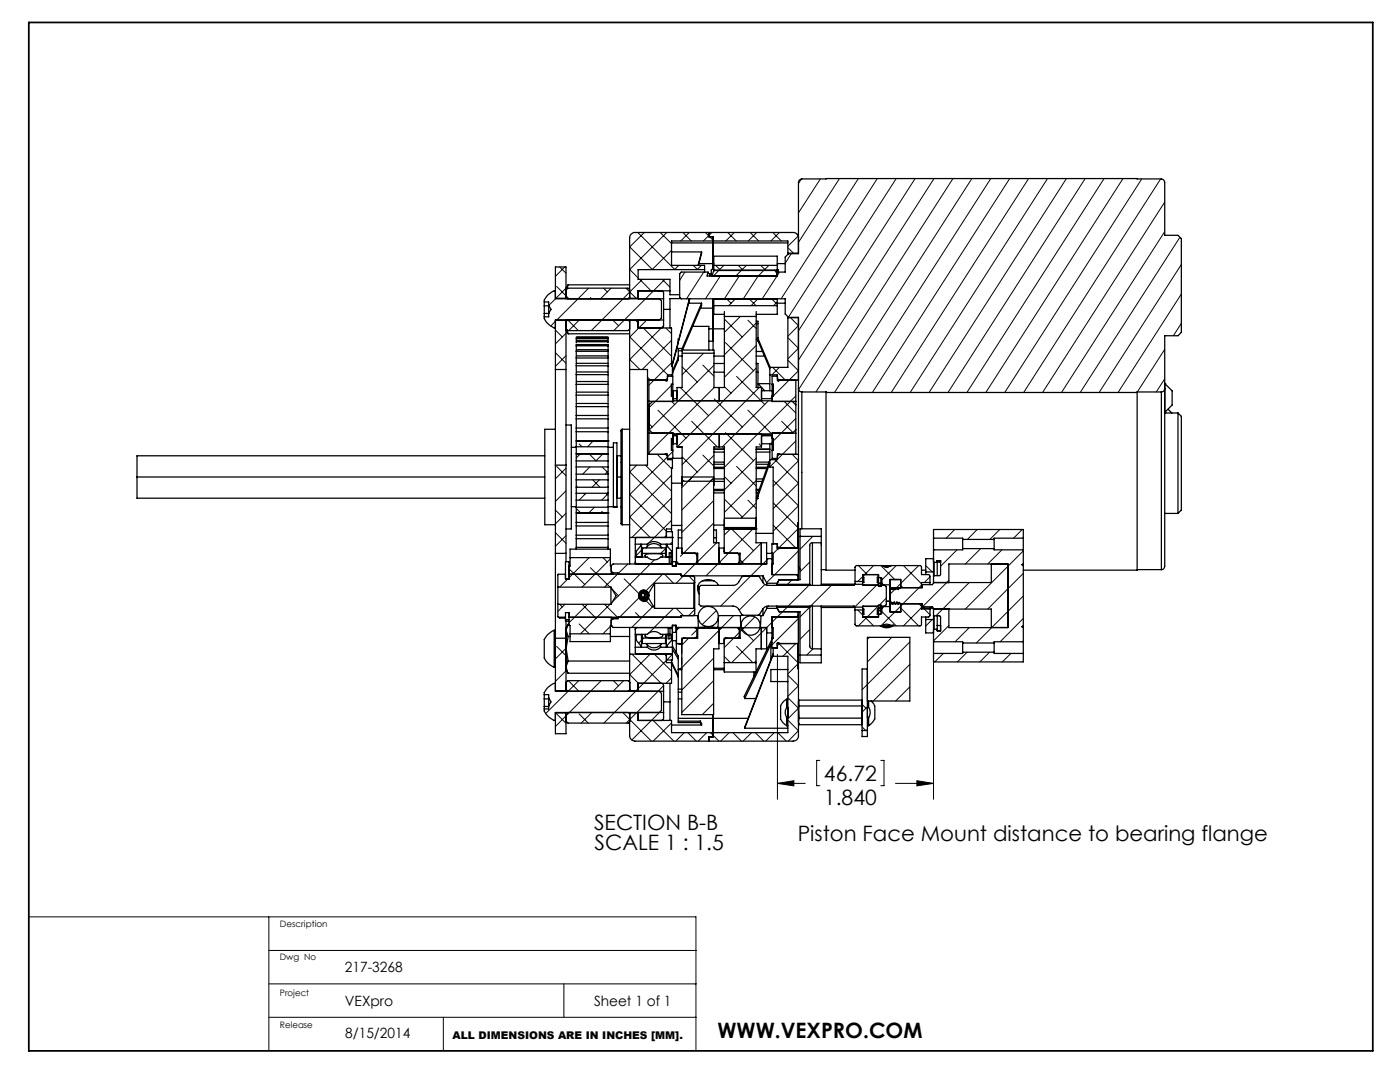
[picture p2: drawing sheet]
<svg xmlns="http://www.w3.org/2000/svg" width="279mm" height="216mm" viewBox="0 0 279 216" stroke-linecap="round" stroke-linejoin="round" font-family="sans-serif">
<defs><g id="words">
<g font-size="4.2">
<text x="164.4" y="155.8">46.72</text>
<text x="164.4" y="160.6">1.840</text>
<text x="118.6" y="165.5">SECTION B-B</text>
<text x="159.2" y="167.8">Piston Face Mount distance to bearing flange</text>
<text x="118.7" y="169.7">SCALE 1 : 1.5</text>
<text x="143.2" y="207.1">WWW.VEXPRO.COM</text>
</g>
<g font-size="2.8">
<text x="68.8" y="193.9">217-3268</text>
<text x="68.8" y="200.7">VEXpro</text>
<text x="118.5" y="200.7">Sheet 1 of 1</text>
<text x="68.9" y="207.1">8/15/2014</text>
</g>
<text font-size="2.1" x="90.3" y="207.2">ALL DIMENSIONS ARE IN INCHES [MM].</text>
<g font-size="1.8">
<text x="55.8" y="185">Description</text>
<text x="55.8" y="191.6">Dwg No</text>
<text x="55.9" y="198.7">Project</text>
<text x="55.9" y="205.2">Release</text>
</g>
</g></defs>
<g fill="none" stroke="#000" stroke-width=".2">
<path d="M159.9 35.7l-.6 .9M163.7 35.7l-4.4 6.8M167.5 35.6l-8.2 12.8M171.3 35.6l-15.4 24M175.1 35.6l-17.8 27.7M178.9 35.6l-19.6 30.4M182.6 35.6l-23.3 36.3M186.4 35.6l-27 42.1M190.2 35.6l-27.4 42.6M194 35.6l-27.5 42.7M197.7 35.6l-27.4 42.7M201.5 35.6l-27.4 42.7"/>
<path d="M205.3 35.6l-27.4 42.7M209.1 35.6l-27.5 42.7M212.8 35.6l-27.4 42.7M216.6 35.6l-27.4 42.7M220.3 35.6l-27.3 42.7M224.1 35.6l-27.4 42.7M227.9 35.7l-27.4 42.6M231.6 35.7l-27.3 42.6M110.9 59.6l-1.4 1.4M111.1 57.1l2.5 2.5M111.7 53.3l1.3 1.2M112.7 53.3l-1.9 1.8"/>
<path d="M113 57.5l-2.1 2M117.5 57.5l-6.4 6.4M117.8 59.4l.2 .2M120.4 57.5l.8 .7M122 57.5l-2.2 2.1M124.9 57.5l2.1 2M125.7 49.2l4.5 4.6M127.3 46.4l7.4 7.4M127.7 55.7l2.2 2.3M128.2 55.7l-10.2 10.3M128.6 46.4l-2.9 2.9M131.8 46.4l2.2 2.2"/>
<path d="M132.2 55.7l1.5 1.6M132.7 55.7l-10.2 10.3M133.1 46.4l-7.4 7.4 1.7 1.7M134 50l-3.9 3.8M135.5 53l-.9 .8M136.3 46.4l1.7 1.7M136.7 54.3l-1.1 1.7M137.5 46.4l-1.6 1.7M138.4 53l.8 .8M140 53l-.9 .8M140.4 54.3l-3.4 5.3M140.8 46.4l1.7 1.7"/>
<path d="M142.1 46.4l-1.7 1.7M142.8 53l.9 .8M143.4 54l-1 1.1M143.8 55.1l-3 4.5M144.5 53l-1 .9M145 59.7l.9 .8M145.2 46.4l1.7 1.7M146.5 46.4l-1.6 1.7M146.8 59.7l-1.4 1.3M147.3 53l1 .9M147.5 55.1l-2.9 4.5M147.9 54l-1 1.1"/>
<path d="M149 53l-1 .9M149.5 59.7l1.4 1.3M149.7 46.4l1.7 1.7M151 46.4l-1.7 1.7M151.2 59.7l-1.3 1.3M151.8 53l1 .9M152.4 54l-1.1 1.1-3 4.5M153.5 53l-1 .9M154 59.7l1.1 1M154.2 46.4l1.7 1.7M155.5 54.3l-3.4 5.3M155.5 46.4l-1.7 1.7"/>
<path d="M157.2 49.4l1.2 1.1M157.9 50.6l-1.2 1.9M158.9 46.6l.3 .2M159.3 47.1l-2.1 2M232.4 40.3l-24.3 38M232.4 46.2l-20.6 32.1M235.5 47.3l-19.9 31M235.8 52.8l-16.4 25.5M235.8 58.7l-12.7 19.6M110.8 70.4l2.2 2.1M110.8 65.9l1.4 1.3M111.1 63.9l-1.2 1.2"/>
<path d="M113 71l-2.2 2.1M113 66.5l-2.2 2.1M113.3 63.9l2.1 2.1M115.6 63.9l-2.1 2.1M122.3 63.9l1.1 1.1M125.7 71.7l2 2M125.7 67.2l7.5 7.6M126.9 63.9l.5 .5M128.4 65.4l5.6 5.7M129.1 63.9l-3.4 3.4M129.2 75.2l.6 .6M132.4 65l-6.7 6.8"/>
<path d="M132.9 65.4l1.1 1.2M134 76.9l-4.5 4.5M134 72.4l-4.5 4.5M134 67.9l-5.8 5.8M134.3 76.6l-.1 .1M135.4 80l-5.8 5.8M135.8 77.3l5.6 5.6M136.1 73.2l3.1 3M139.9 80l-6.4 6.4M140.3 72.8l2.2 2.3M140.4 70.5l-4.3 4.3M142.4 70.5l.1 .1"/>
<path d="M142.5 72.9l-7.1 7M142.5 77.3l-2.6 2.6M142.5 79.6l.4 .3M142.9 80l5.2 5.2M144.4 80l-6.6 6.6M144.6 63.7l3.5 3.5M144.6 77.2l1.3 1.3M144.8 68.4l5.6 5.6M147 75.1l4.9 4.8M147.7 63.1l-3.1 3.2M149.3 63.9l1.6 1.6M150.9 68.9l-6.3 6.4"/>
<path d="M150.9 64.5l-6.3 6.3M150.9 73.4l-6.5 6.5M151.5 77.3l-15.4 15.4M151.9 80l.7 .7M153.4 80l-6.6 6.6M154.2 73.3l2.5 2.5M154.3 79l-.5 .6M155.1 60.3l-.7 .7M155.5 73.3l-1.4 1.5M157.2 71.9l2.1 2.1-5 5M157.2 67.4l2.1 2.1-2.1 2.1M157.8 63.4l1.5 1.6-2.1 2.1"/>
<path d="M158.8 79l-1.1 1.1M226.9 78.3h.1M232.4 69.7l-5.4 8.5M232.4 75.6l-1.6 2.6M235.8 64.5l-1.6 2.5M111.1 93.1l1.9 1.8M113 93.4l-2.2 2.1M113 97.9l-2.2 2.1M115 97l.3 .2M115.1 95.7l-.1 .2M115.6 88.6l.6 .5M115.8 90.6l-.8 .8"/>
<path d="M116.5 98.4l.2 .3M116.9 98.4l-1.3 1.4M117.6 90.6l1.3 1.4 1.4-1.4M117.7 93.2l-1.4 1.4M118.3 95.7l1.4 1.5M118.4 88l-1.1 1.1M119.6 95.7l-1.5 1.5M120.2 93.2l1 1M120.9 98.4l.5 .4M121.4 94l-.6 .6M121.4 98.5l-1.3 1.3M125.7 98.6l7.3 7.4"/>
<path d="M125.7 94.2l8.3 8.3M127.1 92.8l-1.4 1.4M128.8 92.8l5.2 5.2M129.5 84.6l.7 .6M131.2 90.7l2.8 2.8M131.3 81.8l4.7 4.8M133.4 86.4l-3.9 3.9M134 99.3l-7.9 7.9M134 94.8l-8.3 8.4M134.1 80.1l.6 .6M134.3 90.1l-8.6 8.6M136.1 86.6l.8 .9"/>
<path d="M136.1 91.2l3.1 3M136.1 95.6l.4 .4M137.8 86.6l-2.7 2.6M138 84.1l2.5 2.5M140.3 90.8l2.2 2.2M140.5 86.6l2.7 2.6M142.4 95.4l-6.3 6.4M142.4 99.9l-6.3 6.4M142.5 90.8l-6.4 6.5M142.5 95.4l-.7 .6M144.6 99.6l3.5 3.6M144.6 95.1l1.3 1.3"/>
<path d="M144.8 86.3l.2 .3M145 86.6l5.4 5.3M146.8 86.6l-2.7 2.6M147 93.1l3.9 3.9M149.3 81.8l4.7 4.8M149.3 99.8l1.6 1.7M150.9 95.9l-6.3 6.3M150.9 91.4l-6.3 6.4M151.2 86.6l-6.6 6.6M151.5 88.6l.5 .4M154.1 88.2l-.3 .3M154.3 95.8l5 5.1-5 5.1"/>
<path d="M154.7 91.7l4.6 4.7-5 5.1M155.1 91.7l-1.5 1.5M156 84.1l2.3 2.2M156.5 80.1l2.3 2.3M157.7 80.1l-6.4 6.5M158.1 90.7l1.2 1.2-5 5.1M158.8 83.5l-4.5 4.5M158.8 88l-3.6 3.7M110.8 106.3l2.2 2.1M110.8 101.8l1.4 1.4M113 106.9l-2.2 2.1M113 102.4l-2.2 2.1"/>
<path d="M113.6 115.3l-1.9 1.9M113.6 113.5l3.1 3.1M115 101.5l.9 .9M117.6 111.3l-4 3.9M117.8 113.3l3.9 3.9M118.6 101.2l-1.1 1.2M118.7 114.6l-2.5 2.6M120.1 102l.3 .4M120.3 111.3l.9 .8M121.8 111.5l-3 3.1M122.2 117.6l1.2 1.3M123.2 114.6l-2.6 2.6"/>
<path d="M124.6 115.5l2.9 3M125.3 112.5l-2 2M125.7 103.2l4.1 4M127.5 119.3l-3.9 3.9M128 118.8l-.4 .4M128 109.8l-1 1.1M128.5 109.3l-.3 .3M128.9 119.8l1.3 1.3M129.8 112.5l-7.6 7.6M130.6 111.7l-.8 .8M132.2 114.6l-3.7 3.7M132.6 114.6l1.8 1.8"/>
<path d="M132.8 109.5l-.9 .9M133.2 109.1l-.2 .3M134 103.8l-4.6 4.6M134.2 108.1l-.5 .5M137.4 114.9l1.2 1.2M138.7 112.5l-3.8 3.9M142.4 104.4l-6.6 6.6M143 108.3l-3.8 3.8M143.3 112.5l-2.4 2.4M143.5 112.3l-.2 .2M145.8 105.6l-1.3 1.2M146 105.6l4.4 4.3"/>
<path d="M147.7 111.7l.7 .8M149.8 115l-6 5.9M150.2 105.6l-6.5 6.5M150.9 100.4l-3 3M152 108.3l-4.2 4.2M152.2 112.5l-2.3 2.4M152.6 116.6l-5.1 5.1M153.3 111.5l-1 1M154.3 104.8l4.5 4.6M154.3 100.3l4.9 4.9M155.3 109.5l-1 1M158.1 115.7l-.9 .9"/>
<path d="M159.2 105.6l-3.8 3.7M159.3 109.9l-6.3 6.4M161.4 116.8l-4.1 4.1M161.6 112.1l-1.9 2M162.2 107l-2.5 2.6M165.9 116.8l-4.1 4.1M171.3 112.9l1.8 1.8M174.3 112.9l-3.1 3.1M175.3 116.4h.1M175.3 116.4l-4.7 4.7M175.8 112.9l2.8 2.8M176.9 119.3l-1.4 1.5"/>
<path d="M178.9 112.9l-2.9 2.8M179.7 116.8l.5 .5M180.3 112.9l3.6 3.6M183.3 112.9l-5.6 5.6M183.9 116.8l-4.2 4.2M184.7 112.9l1.4 1.2M185.6 115.1l-1.1 1.1M186.5 109.7l-.2 .2M188.9 116.2l-4.8 4.9M189.4 115.8l-.5 .4M190.5 105.7l-1.7 1.7M191 109.7l-3.3 3.3"/>
<path d="M193.4 116.2l-6.6 6.7M195 105.7l-1.9 1.9M195.7 109.5l-3 3M199.5 105.7l-1.9 1.9M200 109.7l-2.9 2.8M204 105.7l-1.7 1.7M204.2 109.9l-11.5 11.6M204.2 114.4l-7.1 7.1M204.2 118.9l-6.3 6.3M110.8 137.7l.2 .1M111.1 129l1.9 1.8M111.7 120.6l.5 .5"/>
<path d="M112.7 120.6l-1.4 1.4M113 133.8l-2.2 2.2M113 129.4l-2.2 2.1M113.4 135.8l2.1 2.1M114.7 123.2l-1.1 1M115.5 135.8l-6.6 6.6M115.6 124.5l2 2M116.2 120.6l2.8 2.8M117.3 120.6l-2.6 2.6M120 135.8l-9.2 9.2M120.6 120.6l2.6 2.6M121.7 120.6l-5.8 5.9"/>
<path d="M121.8 125l-1.5 1.5M122 124.8h.1M122.4 135.8l1 1M124.5 135.8l-2.2 2.1M125.7 134.6l1.7 1.7M126.1 130.5l5.8 5.8M126.8 122.2l.9 1M126.9 137.9l-6.4 6.4M128 127.7l-.5 .6M128.5 127.3l-.3 .3M129.8 130.5l-4.1 4.1M130.4 120.9l-4.3 4.3"/>
<path d="M130.6 125.2l-1.2 1.2M130.6 130.5l3.4 3.4M132.4 136.8l-5.3 5.4M133 131.8l-6.1 6M133.7 126.6l-.4 .3M134 135.3l-1.1 1M134.2 130.6l-1.1 1.1M134.4 121.4l-3.8 3.8M134.9 121.4l1.5 1.4M137.4 127.4l-1.3 1.3M138.6 121.6l-1.2 1.2M139.1 125.7l-1.1 1"/>
<path d="M139.4 125.4l-.2 .2M142.4 135.8l-6.3 6.4M142.4 131.3l-6.3 6.4M143 121.8l-2.9 2.8M144.5 131l1.3 1.2M146.4 122.8l-10.3 10.4M147 129l3.2 3.2M147.5 126.2l-3 3M147.8 125.3l2.6 2.5M148.4 125.3l-.7 .7M150.7 123.1l-2.6 2.6M150.9 131.9l-.4 .3"/>
<path d="M155.1 123.1l-9.1 9.1M155.2 130.6v28.9M155.4 128.4l3.8 3.8M157.1 121.2l-1.9 1.9M157.2 134.7l2.1 2.1-2.1 2.2M157.2 139.2l2.1 2.1-2.1 2.1M158.8 128.4l-2.6 2.6M159.2 132.5l-2 2M159.3 123.4l-5.2 5.3M161.6 121.2l-1.9 1.9M161.6 125.6l-1.9 2M162.2 129.5l-1.2 1.2"/>
<path d="M171.2 121.7l1 1M172.6 123.1l1.7 1.8M173.5 127.2l-.4 .4M175.4 120.8l-4.1 4.1M176 122l2.9 2.9M178 127.2l-4.9 4.9M178.6 122.1l-2.8 2.8M179.7 121.3l3.6 3.6M179.8 120.9l-1.3 1.3M181.6 128.1l-9.6 9.5M181.6 137.1l-2.8 2.8M181.6 132.6l-7.3 7.3"/>
<path d="M183.4 120.5l.5 .5M183.9 121.2l-3.6 3.7M184.5 121.5l1.1 1.2M186.1 123.6l-1.4 1.3M186.3 129.3v30.2M188.3 130.4l-1.8 1.7M189.4 124.8l-3.1 3.1M193 130.1l-1.9 2M193.4 125.2l-2.8 2.9M197.5 130.1l-2 2M197.9 125.2l-3.1 3.1M201.8 130.4l-1.8 1.7"/>
<path d="M204.2 123.4l-4.6 4.7M204.2 127.9l-.1 .2M110.9 142.2l2.1 2.1M115.6 142.5l1.8 1.8M118.1 142.2l-2.1 2.1M124.3 142.2l5.7 5.7M125.7 143.5l-.7 .8M127 142.2l-1.3 1.4M130.4 143.8l4.1 4.1M131.6 142.2l-5.5 5.5M134 144.3l-3.6 3.6M136.6 146.2l-1.7 1.7"/>
<path d="M137.3 146.2l1.7 1.7M141 146.2l-1.7 1.7M141.8 146.2l1.7 1.7M142.4 140.3l-2.2 2.3M145.5 146.2l-1.7 1.7M146.3 146.2l1.7 1.7M150 146.2l-1.7 1.7M150.7 146.2l1.7 1.7M154.5 146.2l-1.7 1.7M155.2 156.3l3.2-.5v1zM155.2 156.3h5.5M155.2 146.2l1.7 1.7"/>
<path d="M157.2 143.7l2.1 2.1-2 2.1M163.6 151.7h-.6v5.1h.6M172 145.1l.8 .7M172 140.5l.8 .8M173.1 141l-1.1 1.1M173.1 145.5l-.2 .3M175.8 151.7h.6v5.1h-.6M178.7 156.3h7.6M183 155.8l3.3 .5-3.3 .5zM5.8 183h133.1v26.7M53.7 196.3h85.2M53.7 189.7h85.2"/>
<path d="M53.7 183v26.7M112.5 196.3v6.7M53.7 203h85.2M88.5 203v6.7"/>
</g>
<path d="M5.8 4.5h268.2v205.2h-268.2z" fill="none" stroke="#000" stroke-width=".35"/>
<path d="M183 155.8l3.3 .5-3.3 .5zM155.2 156.3l3.2-.5v1z" fill="#000"/>
<g fill="none" stroke="#000" stroke-width=".25">
<path d="M110.8 58a3.4 3.4 0 0 0-2.2 1.9v3.7a3.5 3.5 0 0 0 2.2 1.8M110.8 59.5h2.2M113 59.6v-6.3h-2.2v6.3h21.6M113 57.8l.3-.3h12l.4 .3M113 59.3l.3 .3M113.4 56.8l-.4 .7v.3M113.4 56.8l-.3 .9M113.4 56.8h12.3M125.7 59.5h1.7M125.7 59.3l-.4 .3M131.6 59.6l.4 .4v3.4l-.4 .5M131.9 58l.3 .1 .2 .3v1.2"/>
<path d="M132.4 59.6v4.3M133.7 58h-6.3v1.6M134 48.5h23.2M134 50.3h6M135.9 59.6h-2.2v5.8M137.6 59.6l-2.1 8M137.7 59.6l-2.2 8.2M139.5 52.6h3M140 50.3l-.7 2.7M140 50.3l-.6 2.7M140.6 53.8v.5M140.6 53.8h-13.2v1.9h6.3v3.1h1.9"/>
<path d="M141.3 54.5l.3 .1M141.5 46.4v.8h.8v.9M141.6 54.6h.4M141.6 54.6v.5M142.3 48.1v.4M142.3 59.6v1.9M142.3 48.5v5.2M142.5 53.7l-.5 .1v1.3M142.5 53v-1.9h12.6v1.9M142.5 53h12.6M142.5 59.7h12.6M142.5 53v.9h12.6v-.9"/>
<path d="M142.5 59.6v1.4M142.6 54a1.19 1.19 0 0 0-.5 1.1M142.6 54h12M142.6 53.9v.1M154.6 54a1.29 1.29 0 0 1 .6 1.1M154.6 53.9v.1M155.1 53.8h.2v.5M155.1 52.6h1.6M155.1 59.6v1.4M155.2 55.1h-14.1l.2-.8h-5.3l-.4 .3v4.7l.4 .3h20.7v3.1l.7 .6h1.9v14.2M155.2 55.1l-.3-.8h1.8v-3l.7-.7h1.9v-14.2a.73 .73 0 0 1 .7-.7h71.8a.73 .73 0 0 1 .6 .7v10.6h2.7l.7 .6v18.7l-.7 .7h-2.7v10.5M157.2 50.5v.2"/>
<path d="M157.2 50.5h2.1M157.2 50.5v-2.4h-23.2v4.9h6.6v.8M159.3 47.4a1.02 1.02 0 0 0-1-1h-31.6a1.09 1.09 0 0 0-1 1v12.2M108.6 60.3h.9v.6M108.6 62.5h.9M108.6 61h.9M109.5 60.9v1.6M109.5 62.5v.7h-.9M109.5 60.9l.5 .8-.5 .8M110.8 73.7v19.1M110.8 73.7h2.2M110.8 63.9h2.2"/>
<path d="M113 73.7v19.1M113 63.9v9.8M113 65.6l.3 .4h12l.4-.4M113 65.7v.3l.4 .6M113.1 65.8l.3 .8M113.3 63.9l-.3 .3M113.4 66.6h12.3M115 78.8v1.5M115 78.8v-.6h6.4v.6M115 76.7v1.3M115 76.7v-.6h6.4v.6M115 74.8v1.1"/>
<path d="M115 74.8v-.6h6.4v.6M115 73v-.5h6.4v.5M115 71.4v-.4h6.4v.4M115 70.1v-.3h6.4v.3M115 69v-.2h6.4v.2M115 67.8v-.2h6.4v.2M115 68.4v-.2h6.4v.2M115 69v.5M115 70.1v.7M115 71.4v.9M115 73v1M115 78.8h6.4"/>
<path d="M115 76.7h6.4M115 74.8h6.4M115 73h6.4M115 71.4h6.4M115 70.1h6.4M115 69h6.4M115 68h6.4M115 67.5h6.4M115 67.3h6.4M121.4 78.8v1.5M121.4 76.7v1.3M121.4 74.8v1.1"/>
<path d="M121.4 69v.5M121.4 70.1v.7M121.4 71.4v.9M121.4 73v1M125.3 63.9l.4 .3M125.7 73.7v19.1M125.7 73.7h3.5v2.1M125.7 63.9h1.7M125.7 63.9v9.8M127.4 63.9v1.5h6.6v7.7h.2v1.7M129.2 75.8v14.9M129.2 75.8h3.7"/>
<path d="M129.5 75.8v4.3M132.4 63.9v1a.49 .49 0 0 1-.5 .5M132.4 63.9h-21.6v9.8M132.4 61.7h1.3M132.9 75.8v.2M133.2 75.1h1.1v1.6M133.2 75.5l-.3 .3M134.2 74.8h-1v1.2h-.2l-.3-.2M134.3 74.3l-.1 .8v-.3M134.3 76.7v2.3M134.3 79v1.1h-4.1l-.7 .7v5l.7 .6M134.3 80h19.8"/>
<path d="M134.3 76.7h-.3v2.3h.3M134.3 79.6v.4M134.3 79.6h.8M135.1 79.9h16.9M135.1 78h-.8v1.6M135.4 71h.7M135.4 68.2l-1.3 4.9M135.4 67.8h.1M135.4 71.4l-1.2 2.6M135.5 67.6v.2M135.5 67.6h-.1v.8l-1.3 4.7M136.1 69.5v.5h-.7"/>
<path d="M136.1 70.3v-.5h6.4v.6M136.1 69.5h-.7v2.3l-1.2 2.7M137.4 60.5h2.6M138.2 65.1h3.3v4.7M139.8 61.5h2.7M140 60.5v.5l-3.8 8.8M140 60.5l-3.9 9M141.5 65.6h3.1M141.5 68.1h.8M142.3 61.5v4.1M142.3 65.6v4.2M142.5 61v1.7h2.1"/>
<path d="M142.5 61h12.6M142.5 71h2.1M142.5 74.3h2.1M142.5 72.5h2.1M143.5 77.3v2.7M144.6 62.2v.9M144.6 63.1v14.2h-2.1v-6.8h-6.4v6.8h-1v2.7M144.6 63.1h6.3M150.9 62.2v.9M150.9 64.1h.4v4.1M150.9 72.5h.4v4.1M150.9 71h1.6"/>
<path d="M150.9 67.7h.4M150.9 63.1v14.2h1.1v2.7M150.9 74.3h.4M150.9 64.6h.4M150.9 70.1h1.3M151.3 67.5v.2M151.3 76.6v.8M151.3 76.6l1.3 1.4M151.3 76.6h2.3M151.3 67.7l2.4 5.6M151.3 68.2l2.3 5.4M151.3 67.7v.5"/>
<path d="M152 78h2.1M152 79.6h2.1M153.6 74.8v3.2M153.6 74.8h1.6v1.2h.2l.2-.2M154.1 76.7v1.3M154.1 78v2.1h4.1l.6 .7M154.1 76.7h.2v2.3h-.2M155.1 61v1.7h-4.2M155.1 60.5h1.6M155.2 75.1h-1.1v1.6M155.2 75.5l.3 .3M155.5 75.8h3.8"/>
<path d="M155.5 75.8v.2M157.2 63.2v.2M157.2 63.4v9.9h-3.6v1.5M157.2 63.4h2.1M158.8 75.8v4.3M159.3 77.5a.66 .66 0 0 0 .7 .7M159.3 77.5v13.2M160 78.2v27.3M160 78.2h4.9M164.9 78.2v35.6h5.7M164.9 78.2v.1h62v-.1M226.9 78.2v35.6h-22.7"/>
<path d="M226.9 78.2h4.9M231.8 78.2v35.5M232.4 77.5v35.1a.79 .79 0 0 1-.6 1.1M232.4 76.5h.1M232.4 77.5a.66 .66 0 0 1-.6 .7M232.4 76.5l1.5 1.5v2.8l-1.5 1.5M232.4 76.5v5.8M27.3 95.2h81.4M108.7 90.9h-81.4v8.5h81.4M110.8 85.7h-2.1v19h2.1M110.8 92.8v17.6M110.8 92.8h2.2"/>
<path d="M113 84.8h1v20.8h-1M113 92.8v17.6M114 89.3h1M115 89.1v1.4M115 99.8v1.4M115 97.2v1.2M115 94.6v1.1M115 88h.1M115 86.1v1.7M115 92v1.2M115 85.4v.7M115 83.6v1.8"/>
<path d="M115 82.9v.7M115 81.1v1.8M115 81.1v-.6h6.4v.6M115 92v-1.4h6.4v1.4M115 88h6.4M115 89.1h6.4M115 99.8h6.4M115 92h6.4M115 88v1.1M115 93.2v1.4M115 95.7v1.5M115 98.4v1.4"/>
<path d="M115 97.2h6.4M115 98.4h6.4M115 95.7h6.4M115 94.6h6.4M115 93.2h6.4M115 86.1h6.4M115 85.4h6.4M115 83.6h6.4M115 82.9h6.4M115 81.1h6.4M121.4 89.1v1.4M121.4 99.8v1.4"/>
<path d="M121.4 97.2v1.2M121.4 94.6v1.1M121.4 88h.1M121.4 86.1v1.7M121.4 92v1.2M121.4 85.4v.7M121.4 83.6v1.8M121.4 82.9v.7M121.4 81.1v1.8M121.4 89.3h1M121.4 88v1.1M121.4 93.2v1.4"/>
<path d="M121.4 95.7v1.5M121.4 98.4v1.4M123.1 98.5h.1M123.1 91.8h.1M123.2 95.2h.7M123.9 86v18.4M123.9 90.9h-.7v8.5h.7M124.2 85.7l-.3 .2M124.2 85.7v19M124.2 85.7h1.5M125.7 92.8v14.4M129.2 90.7v2.1h-3.5"/>
<path d="M129.2 90.7h3.7M129.5 80.1v6.3M129.5 86.4v4.3M129.5 86.4h4.8M129.5 80.1h4.8M132.7 90.7l.2-.2 .3 .2v1h1M132.9 90.7l.3 .3M132.9 90.6v.1M134 96.4h2.1M134.2 91.5v.2M134.2 91.7v1.7h-.2v12.2M134.3 80h.1"/>
<path d="M134.3 87.5v2.4M134.3 86.4h.1M134.3 86.6h19.8M134.3 86.4v1.1M134.3 89.9v1.6M134.3 86.8h.8M134.3 87.4v.1M134.3 87.5h-.3v2.4h.3M134.3 86.8v.2M134.3 87v1.5h.8M134.3 87h.8M135.1 86.6v2.6h1v7.6"/>
<path d="M135.4 89.2l.7 .1M136.1 96l8.5 .1M136.1 91.4l-2.9 .1M142.4 96.8l.1-7.6h2.1v14.2M142.5 97.6h2.1M142.5 97.9h2.1M142.5 98.4h2.1M142.5 92.2h2.1M142.5 93.5h2.1M142.5 89.6h2.1M142.5 92.6h2.1M142.5 90.2h2.1"/>
<path d="M142.5 95.6h2.1M142.5 93.2h2.1M143.5 86.6v2.6M150.9 92.2h2.6M150.9 93.5h2.1M150.9 89.6h2.7M150.9 96.1h1.2M150.9 92.6h2.5M150.9 90.2h2.7M150.9 95.6h1.4M150.9 93.2h2.2M150.9 97.6h.7"/>
<path d="M150.9 97.9h.5M150.9 98.4h.4M151.1 98.9v.6M151.1 99.5l-.2 .5M151.1 98.9h.2M151.1 98.9l-.2 .5M152 86.6v2.6h-1.1v14.2M152 88.5h2.1M152 87h2.1M152 86.8h2.1M153.6 88.5v3.2M153.6 91.7v1.5h.7v15.3"/>
<path d="M153.6 91.8l-2.3 6.6v1.1h-.2M153.6 92.4l-2.3 6.6M154.1 88.5v1.4M154.1 89.9v1.6h1.1M154.1 87.5h.2v2.4h-.2M154.1 80.1h4.7M155.5 90.7h3.8M155.5 90.6v.1M155.5 90.7l-.3 .3M155.6 90.7l-.2-.2-.2 .1v1.1h-1.6M158.8 80.1v.7M158.8 85.8v.6"/>
<path d="M158.8 86.4h-4.7v2.1M158.8 80.8v5M158.8 86.4v4.3M158.8 85.8l-.6 .6M159.3 90.7v13.6M232.4 82.3h.1M232.4 82.3v.1h2.7M233.1 81.7l.8 .7M235.1 82.4l.7 .7v18.7l-.7 .6M235.1 82.4v20M110.8 110.4v17M110.8 110.4h2.2"/>
<path d="M111.3 117.2v3.4M111.3 117.2h10.6M112.9 114.6l-1.6 .1v2.5M113 110.4v1.7M113.6 114.6h22.4v.3h16.3M113.6 115h.1M113.6 114.6v.9h-.7v-3.4h.7v3.4M113.8 111.3v-1.7h8v1.7M113.8 111.3v1.7h-.2M113.8 111.3h8M114 101.1h1M115 102.6v1.6"/>
<path d="M115 102.4h.1M115 104.2v.8M115 105v1.8M115 106.8v.7M115 107.5v1.7M115 109.2v.4M115 102.4h6.4M115 104.2h6.4M115 101.2h6.4M115 101.2v1.2M115 105h6.4M115 106.8h6.4"/>
<path d="M115 107.5h6.4M115 109.2h6.4M121.4 102.6v1.6M121.4 102.4h.1M121.4 104.2v.8M121.4 105v1.8M121.4 106.8v.7M121.4 107.5v1.7M121.4 109.2v.4M121.4 101.1h1M121.4 101.2v1.2M121.8 111.3v1.7h.2"/>
<path d="M121.9 117.2v3.4M121.9 117.2l1 1.7-1 1.7M122 114.6h.1M122 113.9l.3 .4M122.3 114.3v.3M122.3 114.3h1v.3M122.4 101.1v-12.7h.7v12.7M122.4 101.1h.7M123.3 114.6h.1M123.9 104.5l.3 .2M123.9 101.1h.1M124.2 104.7h1.5"/>
<path d="M125.7 107.2v5.3M125.7 107.2h8.5M126.8 111.2h2.4a1.83 1.83 0 0 0 2.6 0h2.4M126.8 112.1l.3 .4M126.8 112.1v.4M126.8 108.6v2.6M126.8 111.2v.9M126.8 108.6h1v.3l-.8 1.1v1.2M127 111.1h1M127.1 107.2l-.3 .3v1.1M127.1 112.5h6.8M127.1 112.5h.1"/>
<path d="M127.5 118.6v.1M127.8 118.6v.1M128.2 110.4v.8M128.2 110.4h4.6M128.2 110.4v-1.1h4.6v1.1M128.2 118.1a.85 .85 0 0 1 1 .7 .85 .85 0 0 1-.7 1 .85 .85 0 0 1-1-.8 1.04 1.04 0 0 1 1.3-1.2 1.04 1.04 0 0 1 .5 1.7l-.7 .5h-.2v-.3M128.2 118a.86 .86 0 0 1 1.1 .8 .86 .86 0 0 1-.9 .9M128.2 118a.72 .72 0 0 0-.4 .9 .72 .72 0 0 0 .8 .5M128.2 118.1a.69 .69 0 0 0-.4 .9 .69 .69 0 0 0 .9 .4M128.2 118v.1M128.4 119.7h.1M128.6 119.1a.45 .45 0 0 1-.5-.3 .45 .45 0 0 1 .3-.6 .45 .45 0 0 1 .5 .4v.6l-.3 .2"/>
<path d="M128.6 119.1l.1 .3M128.6 118.3v.8M128.6 119.4h.1M128.7 118.4v1M128.9 111.2l-.2-.4a3.1 3.1 0 0 1 2.5-.3 .94 .94 0 0 1 1.1 .3l-.1 .4M128.9 109.3a1.84 1.84 0 0 1 3.2 0M129.2 108.6v.4M129.2 108.6a1.88 1.88 0 0 1 2.6 0M129.2 108.6h-1.2v2.6M129.3 118.7v.2M129.5 118.6v.3M130.6 116.4l-1.2 2.1a1.01 1.01 0 0 0-1.6-.4 1.01 1.01 0 0 0 0 1.6 1.01 1.01 0 0 0 1.6-.4l1.2 2.1"/>
<path d="M130.6 116.4v5M130.6 116.4h7.9M131.8 108.6v.4M131.8 108.6h1.2v2.6M132.7 107.2h.1M132.8 107.2h.1M132.8 110.4v.8M133 111.1h1.1M133 106.2h1.2v2.4M133 106.9l-.3 .3M133.6 110.3h.3v2.2h-.3zM133.9 112.5h.1"/>
<path d="M134 105.6v.5M134 105.6h-1v1.5l-.2 .1M134 104.8h2.1M134.2 112.4v-.3l-.3 .4M134.2 107.2h.1M134.2 108.6v2.6M134.2 112.5h-11.9l-.3 .4v1.7M134.2 111.2v1.8h.7v-.9h-.7M134.2 108.6h-1.1v.3l1 1.1v1.2M135 112v.5M135 112l.5 .5M135.4 107.3h.7"/>
<path d="M135.5 112.5h.1M135.9 114.6l.1 .1M136.1 105.8h-.7v3.6M136.1 110.1l.3 .3M136.1 109.4h-1.1v2.6M136.4 110.4h.1M138.3 114.9l.3 .4v.9M138.5 116.4v5M138.6 116.2v5.3M138.6 116.2l-.1 .2M138.7 112.5h.1M138.7 110.4l.4 .3v1.5"/>
<path d="M139.1 112.2v.3M139.1 112.2l-.4 .3M139.2 112.5h.1M139.2 112.5h4.3M139.2 112.5v-2.1h-3.1v-15.2h6.3v13.1h1.1v4.2M139.3 116.9l.2 .7M140.2 115.9h2.3M142.4 105.8h.6v2.5M142.4 104.8h2.1M142.4 107.3h.6M143.4 116.8a2.33 2.33 0 0 0-4.1 .1l-.1 .7 .3 .9M143.5 109.4h1"/>
<path d="M143.5 112l.5 .5M144 112.5h.1M144.5 105.6h.1M144.5 103.7v1.6M144.5 105.6h6.4M144.5 105.6v4.8h3.2v2.1M144.5 110.1l.4 .3M144.6 103.4v1.9h6.3v-1.9M144.6 103.4h6.3M144.9 110.4h.1M147.2 112.5h.1M147.2 110.4l.3 .3v1.5"/>
<path d="M147.5 112.2v.3M147.5 112.2l-.3 .3M147.7 112.5h4.2M150.9 105.6h.1M150.9 103.7v1.6M150.9 105.6v2.7h2.1v4.2h-18v.4h-.8M150.9 106.4h3.4M151.9 112.5h1.1M151.9 108.3v4.2M152.3 114.9v1.3M152.3 114.9l.7 1.5M153 110.4h1.3v2.1h-.2"/>
<path d="M153 111.5h1.1M153 116.4v.4M154.1 111.5v3.2h5.2M154.3 108.5h.9v.5M155 116.6v.2M155 116.6h6.6M155.2 109v.5M155.2 109l.3 .4M155.5 109.4h3.8v5.3M155.5 109.4h.1M155.6 109.4l-.2 .1-.3-.1v-.9h-1v3M159 114.7l.3 .3v.5"/>
<path d="M159.3 115.5v.2M159.3 115.5l-.2 .2h-3.6l-.4 .7h-2.1M159.3 113l.4 .6M159.3 104.3v11.4v-1M159.3 104.3h-.1v5.1M159.7 107.1v-1.6h4.2v1.6M161.6 116.6v.2M162.1 108.3a.49 .49 0 0 0-.5 .5v7.8M162.1 108.3v8.5M162.1 108.3h1.8M163.9 108.3v8.5M163.9 108.7v.1"/>
<path d="M163.9 113.7h1M163.9 108.3v-1.3h-4.2v8.7h-4.2l-.5 .9M163.9 116.6h6.7M170.6 116v.6M170.6 116h1.6M172.2 116.6h-1.7v.2h-17.2a1.23 1.23 0 0 1-1.1-.7l-.6-1-.3-.1h-3l-.3 .1-.6 1a1.33 1.33 0 0 1-1.1 .7h-6.4l-.4 .4v3.4l.4 .3h6.4a1.33 1.33 0 0 1 1.1 .7l.8 1.2h3.2l.8-1.2a1.23 1.23 0 0 1 1.1-.7h17.2v.2h1.7M172.2 116.2v.6M172.2 116v.2M172.2 115.2h.2v1h-.2M172.2 116.7v.1M172.2 116.8h.1M172.2 116.8h3.1"/>
<path d="M172.3 114.7l-.1 .1M175.2 114.7l.1 .1M175.2 116.8h.1M175.3 115.3v.9M175.3 115.3v-.6h-3.1v1.3M175.3 116.2v.8h.5v-.2h.7l.4 .3v3.6l-.4 .3h-.7v-.2h-.5v1M175.3 116.9h.5M175.3 115.2h-.2v1h.2M175.3 116.7l-.1 .1M175.3 115.3h.5M175.8 115.3v1.7v-.6h-.5M175.8 115.3l.2 .1v1"/>
<path d="M176 112.9h1.9M176 112.9h-5.2l-.2 .2v2.9M176 112.9l.3 .1M176 116.4v.4M176 116.4l.3 .3M176.3 113a.9 .9 0 0 0 1.3 0M176.3 113h1.3M176.3 116.7v.1M176.3 116.7h1.3M176.9 120h.7M177.6 120v1M177.6 116.7v3.3"/>
<path d="M177.6 116.7v-1h2.1v1.6l-.1 .1v-.1M177.6 118.9h.1M177.7 117.2v.5M177.7 117.7v2.3l.4 .5h6v.6M177.7 117.2l.1 .2M177.8 117.4h.1M177.8 117.4v.2M177.9 117.3l-.1 .2M177.9 112.9h5.8l.2 .2v1.6h1.6l.1 1.5M177.9 112.9l-.3 .1M178 117.3l-.1 .2M178 117.3l.2 .3"/>
<path d="M178 117.3l-.2 .1M178.2 117.6v.1M178.4 117.3l-.2 .3M178.5 117.3l.3 .3M178.8 117.6l-.1 .1M179 117.3l-.2 .3M179 117.3l.3 .3M179.3 117.6l-.1 .1M179.5 117.3l-.2 .3M179.8 115.7l-.1-.1h-2v1.6M183.9 113.8h.8M184.7 114.1v.6"/>
<path d="M184.7 114.1h1.6M185.6 116.2v.5M185.6 116.2h-1.7v1.1M186.3 114.1v.9M186.3 116.1v.2M186.3 107.4v2.3M186.3 111.5h-1.6v2.6M186.3 107.4v-1.7h17.9v1.7M186.3 109.7v4.4M186.3 115v1.1M186.3 112.1l.1 .1M186.3 107.4h5.8v.2"/>
<path d="M186.3 116.1l.1 .1M186.4 112.2v2.7M186.4 112.2h.6M186.4 114.9l-.1 .1M187 112.2v2.7M187 112.2v-.3h.7v2.8l-.2 .2h-1.1M187 112.2h.7M189.4 116.2v-3.7h11.8v12.7h-11.8v-3.7h-3l-.1 .1M192.1 107.6v1.9M192.1 109.5v.2h-5.8M192.1 109.5h6.3M192.1 107.6h6.3"/>
<path d="M197.8 112.6v3.6h-11.5l-.2 .5h-2v.6h-6l-.4 .4M198.4 107.6v1.9M198.4 109.5v.2h5.8M204.2 112.5v.4M204.2 107.4v2.3M204.2 107.4h-5.8v.2M204.2 112.5l-.3 .2 .3 .2M204.2 109.7v2.8M204.2 112.9v12M226.9 113.7h4.9M232.4 102.4h2.7M108.6 138.6h.9v.6"/>
<path d="M108.6 139.5h.9M109.5 139.2v1.6M109.5 139.2l.5 .9-.5 .7M110.6 125.8a2.9 2.9 0 0 0-2 3.4v1.3a2.71 2.71 0 0 0 2 2.7M110.6 125.8v7.4M110.6 133.2h.2M110.6 125.8h.2M110.8 136.3a3.4 3.4 0 0 0-2.2 1.9v3.7a3.5 3.5 0 0 0 2.2 1.9M110.8 127.4h2.2M110.8 127.4v10.5h21.6M110.8 137.8h2.2M111.3 120.6v2.4l.1 .2"/>
<path d="M111.3 120.6h10.6M111.4 123.2h1.5M111.4 123.2l.3 .1h1.2M112.9 123.6v.4h.7M112.9 123.6h.7M113 124v13.9M113 131.6h.1M113 137.6v.3M113 129.5v3.6M113 125.8v3.7M113 133.1l.4 1.2M113 133.1v.6l.4 .6"/>
<path d="M113 137.6l.3 .3M113 129.5l.4 2.4M113 125.8l.4 1.2M113.4 127l-.4 2.5M113.4 131.9l-.4 1.2M113.4 124.6l-.4 1.2M113.4 124.6l-.4 .6v.6M113.4 127h.4M113.4 131.9h12.3M113.4 134.3h12.3M113.4 124.6h.2M113.6 123.2h8.4v1.7l.3 .3h11.9"/>
<path d="M113.6 122.2v2.6h.2v1.7M113.6 123.2h22.4v-.4h3.3l.1 2.4M113.6 123.2v-1h-.7v1.4M113.8 126.5v1.5h8v-1.5M113.8 126.5h8M121.8 127h3.9M122 123.3h1.3M122 124.8h-.2v1.7M122.3 123.3v.2M122.3 123.5l-.3 .3M123.3 123.2v.3h-1M125.7 125.2v5.3"/>
<path d="M125.7 137.8h1.7M125.7 130.5v7.4M125.7 130.5h7M125.7 136.1l-.3-.3h-12.1l-.3 .3v1.5M125.7 137.6l-.3 .3M126.8 126.6h2.4a1.83 1.83 0 0 1 2.6 0h2.4M126.8 125.2v.4M126.8 129.2v1l.2 .3h7.2M126.8 126.6v2.6M126.8 125.6v1M127 126.6v1.1l.8 1.1v.4h-1M127 126.6h1"/>
<path d="M127.1 125.2l-.3 .4M127.1 125.2h6.8M127.1 125.2h.1M128 126.6v2.6h1.2M128.2 126.6v.7M128.2 127.3v1.1h4.6v-1.1M128.2 127.3h4.6M128.9 126.6l-.2 .3M128.9 128.4a1.85 1.85 0 0 0 3.1 0M129.2 129.2a1.81 1.81 0 0 0 2.6 0M129.2 128.7v.5M130.6 121.4h7.9"/>
<path d="M131.6 137.9l.4 .5v3.3l-.4 .5M131.8 128.7v.5M131.9 136.3l.3 .1 .2 .3v1.2M132.2 126.6l.1 .3a1.12 1.12 0 0 1-1.3 .3h-1.1a.96 .96 0 0 1-1.2-.3M132.4 137.9v4.3M132.7 130.5l.3 .3M132.7 130.5h.1M132.8 130.5l.2 .1v1.6h1M132.8 126.6v.7M132.8 130.5h1.4M132.8 130.5h.1M133 126.6v2.6h-1.2"/>
<path d="M133 126.6h1.1M133.1 126.6h.1M133.4 125.3h.3v2.2h-.3zM133.7 136.3v7.5M133.9 125.2l.3 .4M133.9 125.2h.1M134 131.7v.5M134 132.2v4.1h-6.6v1.6M134 132.3l1.4 2.8M134 132l1.4 2.8M134.1 126.6v1.1l-1 1.1v.4h1.1M134.2 127.8h.8v2.4"/>
<path d="M134.2 126.6v2.6M134.2 124.8h.8v.4h4.4M134.2 126.2h.7v-1.5h-.7v1.9M134.2 129.2v2.4h-1.2M134.2 128.9l1.2 2v13.3h4.4M134.2 129.5l1.2 2M135 125.2v.5M135 125.7v2.7h1.1M135.2 128.4l.8 .2M135.4 139.5h.7M135.4 138.1h.7M135.4 137.5h.7"/>
<path d="M135.5 125.2l-.5 .5M135.5 125.2h.1M135.5 125.2h3.2M136 123l-.1 .2M136 128.6v1.8M136 131.3v1.2M136 128.6h.1M136.1 133.4l-.7 .2h.7M136.4 127.4h.1M136.4 127.4l-.3 .3M138.5 121.4l.1 .1M138.6 121.5v1l-.3 .3"/>
<path d="M138.7 125.2l.4 .4M138.7 125.2h.1M139.1 125.2v.4M139.1 125.6v1.4l-.4 .4M139.2 125.2v.2M139.2 125.4h4.3M139.4 125.2l1.8-.1 2.1 .1M142.4 133.4h2.1M142.4 133.6h2.1M143.5 125.2v4.3h-1.1v13.1h-6.3v-15.2h3.1v-2M143.5 128.4h1M144 125.2h3.2"/>
<path d="M144 125.2l-.5 .5M144 125.2h.1M144.5 132.2v1.9h6.4v-1.9M144.5 132.2h6.4M144.9 127.4h.1M144.9 127.4l-.4 .3M147.2 125.2l.3 .4M147.2 125.2h.1M147.5 125.2v.4M147.5 125.6v1.4l-.3 .4M147.7 125.2v.1M147.7 125.3v2.1h-3.2v4.8"/>
<path d="M147.7 125.3h5.3M147.7 122.8l.1 2.4h-4.5M147.7 122.8h-4.3l-.1 2.4M148.2 122.8h-.5M148.6 139.4h2.2M150.5 134.1v.8M151.3 122.7l.6 .1M151.9 122.8l-.2 2.4h1.3v4.3h-2.1v2.7M151.9 122.8h.4M151.9 125.2v4.3M152.3 121.5v1.3M153 126.3h1.1"/>
<path d="M153 121v.4M153 121.4h2.1l.4 .7h4.2v8.6M153 121.4l-.7 1.4M154.1 128.7h-.3v2.8M154.1 126.3v1.1M154.1 125.2h.2v2.2h-.2M154.1 123.1h5.2M154.1 127.4v1.9h1.1v-.6M154.1 128.2l-5.5 11.2M154.1 127.6l-5.6 11.4 .1 .4M154.3 130.4l-5.7 14.9M154.3 129.3v1.7h2.9v15.2h-23.2v-2.4h-6.6v-1.6"/>
<path d="M154.3 130.6l-5.7 14.7M155 120.9v.3M155 121.2l.5 .9M155 121.2h6.6M155.2 128.3v.4M155.5 128.4l-.3 .3M155.5 128.3v.1M155.6 128.4l-.3-.2-.2 .1v1M157 139.5a2.13 2.13 0 0 0-1.2 2.6 2.3 2.3 0 0 0 1.2 2.7M157 139.5v1.6M157 139.5h.2M157.2 133.6h-3.4v2.4h3.4"/>
<path d="M159.1 122.1l.2 .1M159.2 128.4v5h.1M159.2 130.4h.1M159.2 132.3h.1M159.3 122.1v.1M159.3 122.2v.6l-.3 .3h-4.9v3.2M159.3 133.4v13.4a1.02 1.02 0 0 1-1 1.1h-31.6a1.09 1.09 0 0 1-1-1.1v-4.6M159.3 123.1v-1v8.3M159.3 132.3v1.1M159.3 130.4v1.9M159.3 123.1v5.3h-3.8M159.4 139.8v.1"/>
<path d="M159.7 130.7v1.6h4.2v-1.6M159.7 130.7h4.2M161.6 121.2v7.7a.54 .54 0 0 0 .5 .6M161.6 120.9v.3M162.1 120.9v8.6M162.1 129.5h1.8M163.9 120.9v8.6M163.9 121.2h6.7M163.9 129.5v1.2M170.6 121.7v2.9l.2 .2h5.4a1.09 1.09 0 0 1 1.4 0M170.6 121.1v.6M170.6 121.7h1.6"/>
<path d="M172 139.7v.4M172 139.7h-12.5v1.2M172 139.7v1.2M172.2 122.9l.1 .2M172.2 121.5v.2M172.2 121.7v1.4h3.1v-.6M172.2 121.5h.2v1.1h-.2M172.2 121v.5M172.2 121v.1M172.2 121h.1M173.1 133.5h-1.1v13.5h1.1v-19.8h8.5v12.7h-8.5M173.4 139.9v1.2"/>
<path d="M173.8 139.9a2.03 2.03 0 0 1 .8 2.1v1.4M175.2 121l.1 .1M175.2 121h.1M175.3 121.8h.1M175.3 122.9l-.1 .2M175.3 121.8v.7M175.3 121h-3.1M175.3 121.2h.5M175.3 120.8h.5M175.3 121.3h.5M175.3 121.8h.5M175.3 121.5h-.2v1.1h.2"/>
<path d="M175.3 122.5h.5M175.7 124.9l.1 .1M175.7 124.9a2.14 2.14 0 0 0 2.5 0l-.1 .1M175.8 120.8v1.7M175.8 121.2v.1M175.8 121.8h-.5M175.8 120.8v.4M175.8 121.3v.5M176 121v.4M176 121.4v.9l-.2 .2M176.1 121l-.1 .2M176.2 124.8l.3 .2"/>
<path d="M176.3 121h1.3M176.3 121l-.3 .4M176.3 121h.1M176.4 124.7l.1 .3M176.5 125h.9M176.5 125l.4-.2 .5 .2M176.5 124.6v.4M177.4 124.7v.3M177.6 120.5h.1M177.7 120.1v.4M177.7 120.5v1.7h2l.1-.1M177.7 120.5h.1"/>
<path d="M177.7 124.8l-.3 .2M177.7 120.4h.1M177.8 120.1l-.1 .4M177.8 120.2l-.1 .3M178.2 120.5l-.2-.3-.3 .3M178.2 120.5l.2-.3 .3 .3M178.4 124.7l-.8 .1M179.2 120.4l-.2-.2-.2 .3M179.3 120.5l.2-.3 .3 .3-.1 1.6h-2.1v-1.1M183.9 121.3l2.2 .1M183.9 120.5v1h1.7M184.1 121.1l.4 .3"/>
<path d="M184.1 121.1h2M184.7 123.1v.5M184.7 123.6v2.7h1.6M184.7 123.6h1.6M185.6 121.5l-.1 1.5-1.6 .1v1.6l-.1 .1-5.9 .1-.3-.1M185.6 121.4v.1M186.1 121.4l.2 .1M186.1 121.1l.2 .4M186.1 121.1v.3M186.3 122.7v.9M186.3 128.1v2.3M186.3 121.5v1.2"/>
<path d="M186.3 123.6v4.5M186.3 130.4v1.7h17.9v-1.7M186.3 128.1h5.8v.2M186.3 122.7l.1 .2M186.3 121.5h11.5v3.7h3.4M186.4 122.9h1.1l.2 .2v2.8h-.7v-1.1M186.4 122.9v2.7M186.4 125.6l-.1 .1M186.4 125.6h.6M187 122.9v1.9M187 124.8h.7M192.1 128.3v1.8"/>
<path d="M192.1 130.1v.3h-5.8M192.1 128.3h6.3M192.1 130.1h6.3M198.4 128.3v1.8M198.4 130.1v.3h5.8M204.2 124.9v.3M204.2 128.1v2.3M204.2 128.1h-5.8v.2M204.2 125.2v2.9M204.2 124.9l-.3 .2 .3 .1M108.6 141h.9M109.5 140.8v.7h-.9"/>
<path d="M110.8 142.2h2.2M113 142.2v4.2h-2.2v-4.2h21.6M113 142.2v.3M113 142.5v1.4l.3 .4h12.1l.3-.4M113.3 142.2l-.3 .3M125.4 142.2l.3 .3M125.7 142.2h1.7M132.4 142.2v1a.49 .49 0 0 1-.5 .6M132.4 140.1h1.3M134 144.7h6M135.4 143.9h4.4M135.4 143.3h13.9"/>
<path d="M139.8 143.9l.2 .8M139.8 143.9v.3M139.8 144.2l.2 .5M142.3 142.6v4.4h-.8v.9M148.6 145.3h8.6M157 141.1a1.88 1.88 0 0 0 0 2.1M157 143.2v1.6h.2M157 141.1h.2M157 143.2h.2M159.3 144.2l.2 .4M159.3 140.2v3.7M159.4 140l-.1 .1"/>
<path d="M159.5 143.3l-.2 .6 .2 .7M159.5 140.9v2.4M159.5 143.3h12.5M159.5 140.9h12.5M159.5 144.6h12.5M172 143.3v1.3M172 140.9v2.4M172 144.2v.4M172 140.2v3.7M172 145.8h1.1M173.1 141.1h.3M173.1 143.2h.3"/>
<path d="M173.4 141.1a1.73 1.73 0 0 1 0 2.1M173.4 143.2v1.6h-.3M174.6 143.5l-.5 .6-.7 .7"/>
<circle cx="141.3" cy="123" r="2.04"/>
<circle cx="149.8" cy="124.8" r="1.94"/>
</g>
<use href="#words"/>
</svg>
